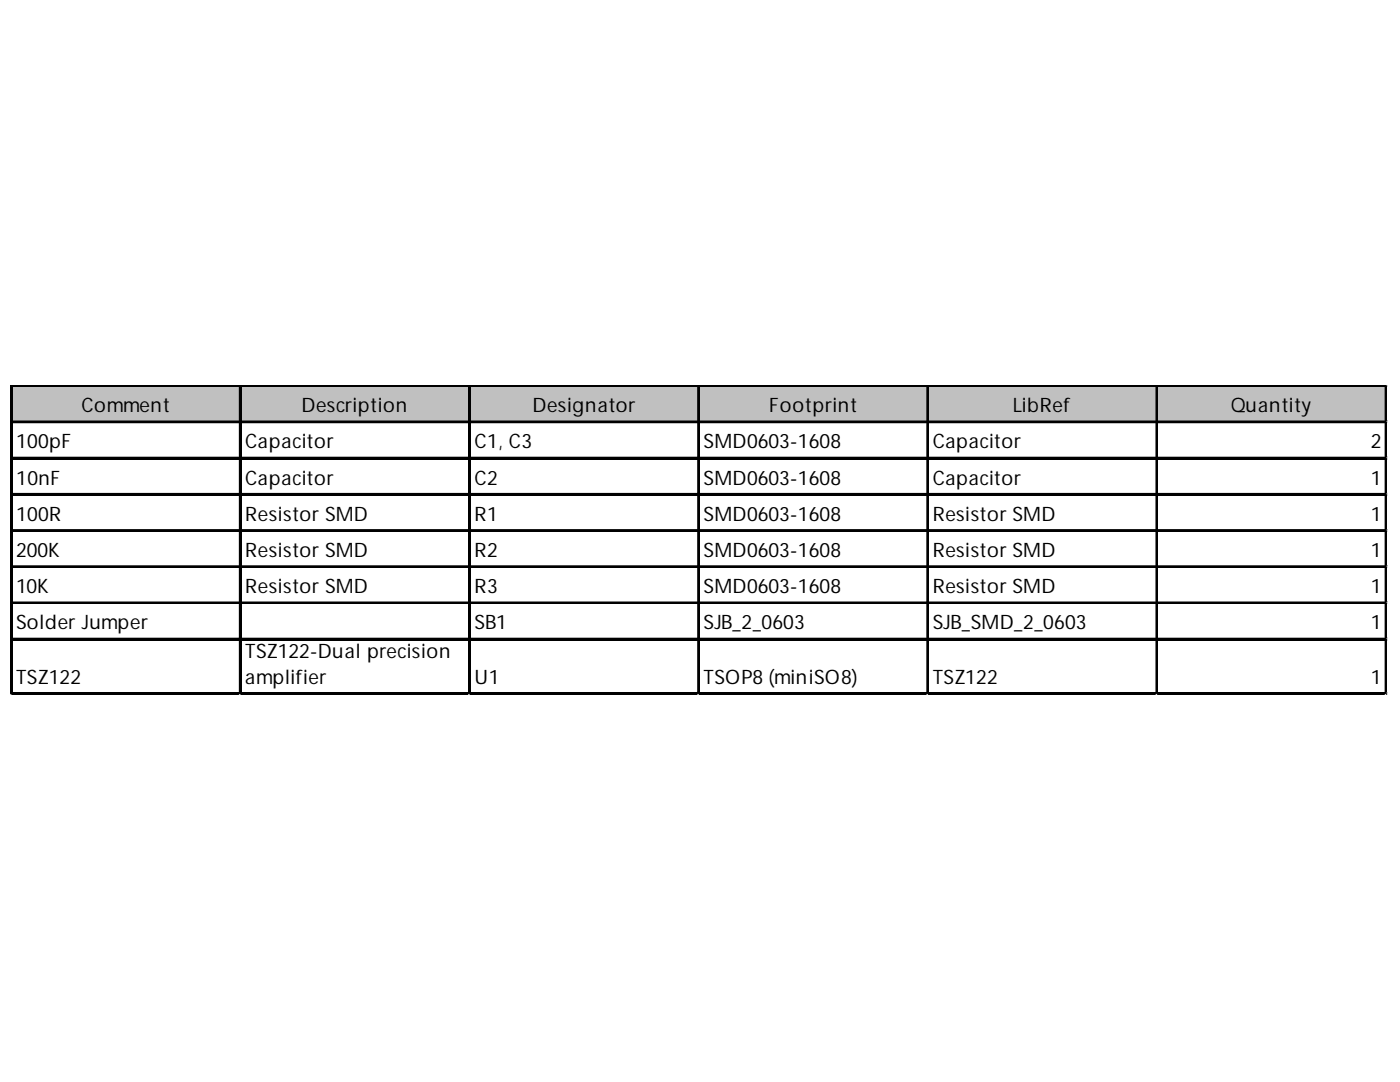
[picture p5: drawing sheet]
<svg xmlns="http://www.w3.org/2000/svg" width="279mm" height="216mm" viewBox="0 0 279 216" stroke-linecap="round" stroke-linejoin="round" font-family="sans-serif">
<defs><g id="words">
<g font-size="4">
<text x="16.3" y="82.2">Comment</text>
<text x="60.2" y="82.2">Description</text>
<text x="106.3" y="82.2">Designator</text>
<text x="153.5" y="82.2">Footprint</text>
<text x="202.1" y="82.2">LibRef</text>
<text x="245.7" y="82.2">Quantity</text>
<text x="3.2" y="89.5">100pF</text>
<text x="48.9" y="89.5">Capacitor</text>
<text x="94.7" y="89.5">C1, C3</text>
<text x="140.4" y="89.5">SMD0603-1608</text>
<text x="186.1" y="89.5">Capacitor</text>
<text x="273.6" y="89.5">2</text>
<text x="3.2" y="96.7">10nF</text>
<text x="48.9" y="96.7">Capacitor</text>
<text x="94.7" y="96.7">C2</text>
<text x="140.4" y="96.7">SMD0603-1608</text>
<text x="186.1" y="96.7">Capacitor</text>
<text x="273.6" y="96.7">1</text>
<text x="3.2" y="103.9">100R</text>
<text x="48.9" y="103.9">Resistor SMD</text>
<text x="94.7" y="103.9">R1</text>
<text x="140.4" y="103.9">SMD0603-1608</text>
<text x="186.1" y="103.9">Resistor SMD</text>
<text x="273.6" y="103.9">1</text>
<text x="3.2" y="111.1">200K</text>
<text x="48.9" y="111.1">Resistor SMD</text>
<text x="94.7" y="111.1">R2</text>
<text x="140.4" y="111.1">SMD0603-1608</text>
<text x="186.1" y="111.1">Resistor SMD</text>
<text x="273.6" y="111.1">1</text>
<text x="3.2" y="118.4">10K</text>
<text x="48.9" y="118.4">Resistor SMD</text>
<text x="94.7" y="118.4">R3</text>
<text x="140.4" y="118.4">SMD0603-1608</text>
<text x="186.1" y="118.4">Resistor SMD</text>
<text x="273.6" y="118.4">1</text>
<text x="3.2" y="125.6">Solder Jumper</text>
<text x="94.7" y="125.6">SB1</text>
<text x="140.4" y="125.6">SJB_2_0603</text>
<text x="186.1" y="125.6">SJB_SMD_2_0603</text>
<text x="273.6" y="125.6">1</text>
<text x="48.9" y="131.4">TSZ122-Dual precision</text>
<text x="3.2" y="136.4">TSZ122</text>
<text x="48.9" y="136.4">amplifier</text>
<text x="94.7" y="136.4">U1</text>
<text x="140.4" y="136.4">TSOP8 (miniSO8)</text>
<text x="186.1" y="136.4">TSZ122</text>
<text x="273.6" y="136.4">1</text>
</g>
</g></defs>
<path d="M2.4 77.2h274.5v7.3h-274.5z" fill="#c0c0c0"/>
<g fill="none" stroke="#000" stroke-width=".36">
<path d="M2.1 76.9v61.7M2.3 76.9v61.7M2.5 76.9h274.4M2.5 77h274.4M47.8 77.2v61.4M48 77.2v61.4M93.6 77.2v61.4M93.8 77.2v61.4M139.3 77.2v61.4M139.5 77.2v61.4M185 77.2v61.4M185.2 77.2v61.4"/>
<path d="M230.8 77.2v61.4M231 77.2v61.4M276.5 77.2v61.4M276.7 77.2v61.4M2.5 84.1h274.4M2.5 84.3h274.4M2.5 91.3h274.4M2.5 91.5h274.4M2.5 98.5h274.4M2.5 98.7h274.4M2.5 105.8h274.4M2.5 105.9h274.4"/>
<path d="M2.5 113h274.4M2.5 113.2h274.4M2.5 120.2h274.4M2.5 120.4h274.4M2.5 127.4h274.4M2.5 127.6h274.4M2.5 138.3h274.4M2.5 138.4h274.4"/>
</g>
<path d="M2.1 138.6v.1" fill="none" stroke="#d4d4d4" stroke-width=".36"/>
<path d="M2.1 138.6l.4 .1z" fill="#d4d4d4"/>
<path d="M47.8 138.6v.1" fill="none" stroke="#d4d4d4" stroke-width=".36"/>
<path d="M47.8 138.6l.4 .1z" fill="#d4d4d4"/>
<path d="M93.6 138.6v.1" fill="none" stroke="#d4d4d4" stroke-width=".36"/>
<path d="M93.6 138.6l.3 .1z" fill="#d4d4d4"/>
<path d="M139.3 138.6v.1" fill="none" stroke="#d4d4d4" stroke-width=".36"/>
<path d="M139.3 138.6l.4 .1z" fill="#d4d4d4"/>
<path d="M185 138.6v.1" fill="none" stroke="#d4d4d4" stroke-width=".36"/>
<path d="M185 138.6l.4 .1z" fill="#d4d4d4"/>
<path d="M230.8 138.6v.1" fill="none" stroke="#d4d4d4" stroke-width=".36"/>
<path d="M230.8 138.6l.3 .1z" fill="#d4d4d4"/>
<path d="M276.5 138.6v.1" fill="none" stroke="#d4d4d4" stroke-width=".36"/>
<path d="M276.5 138.6l.4 .1z" fill="#d4d4d4"/>
<path d="M276.9 76.9h.1" fill="none" stroke="#d4d4d4" stroke-width=".36"/>
<path d="M276.9 76.9v.3z" fill="#d4d4d4"/>
<path d="M276.9 84.1h.1" fill="none" stroke="#d4d4d4" stroke-width=".36"/>
<path d="M276.9 84.1v.4z" fill="#d4d4d4"/>
<path d="M276.9 91.3h.1" fill="none" stroke="#d4d4d4" stroke-width=".36"/>
<path d="M276.9 91.3v.4z" fill="#d4d4d4"/>
<path d="M276.9 98.5h.1" fill="none" stroke="#d4d4d4" stroke-width=".36"/>
<path d="M276.9 98.5v.4z" fill="#d4d4d4"/>
<path d="M276.9 105.8h.1" fill="none" stroke="#d4d4d4" stroke-width=".36"/>
<path d="M276.9 105.8v.3z" fill="#d4d4d4"/>
<path d="M276.9 113h.1" fill="none" stroke="#d4d4d4" stroke-width=".36"/>
<path d="M276.9 113v.3z" fill="#d4d4d4"/>
<path d="M276.9 120.2h.1" fill="none" stroke="#d4d4d4" stroke-width=".36"/>
<path d="M276.9 120.2v.4z" fill="#d4d4d4"/>
<path d="M276.9 127.4h.1" fill="none" stroke="#d4d4d4" stroke-width=".36"/>
<path d="M276.9 127.4v.4z" fill="#d4d4d4"/>
<path d="M276.9 138.3h.1" fill="none" stroke="#d4d4d4" stroke-width=".36"/>
<path d="M276.9 138.3v.3z" fill="#d4d4d4"/>
<use href="#words"/>
</svg>
